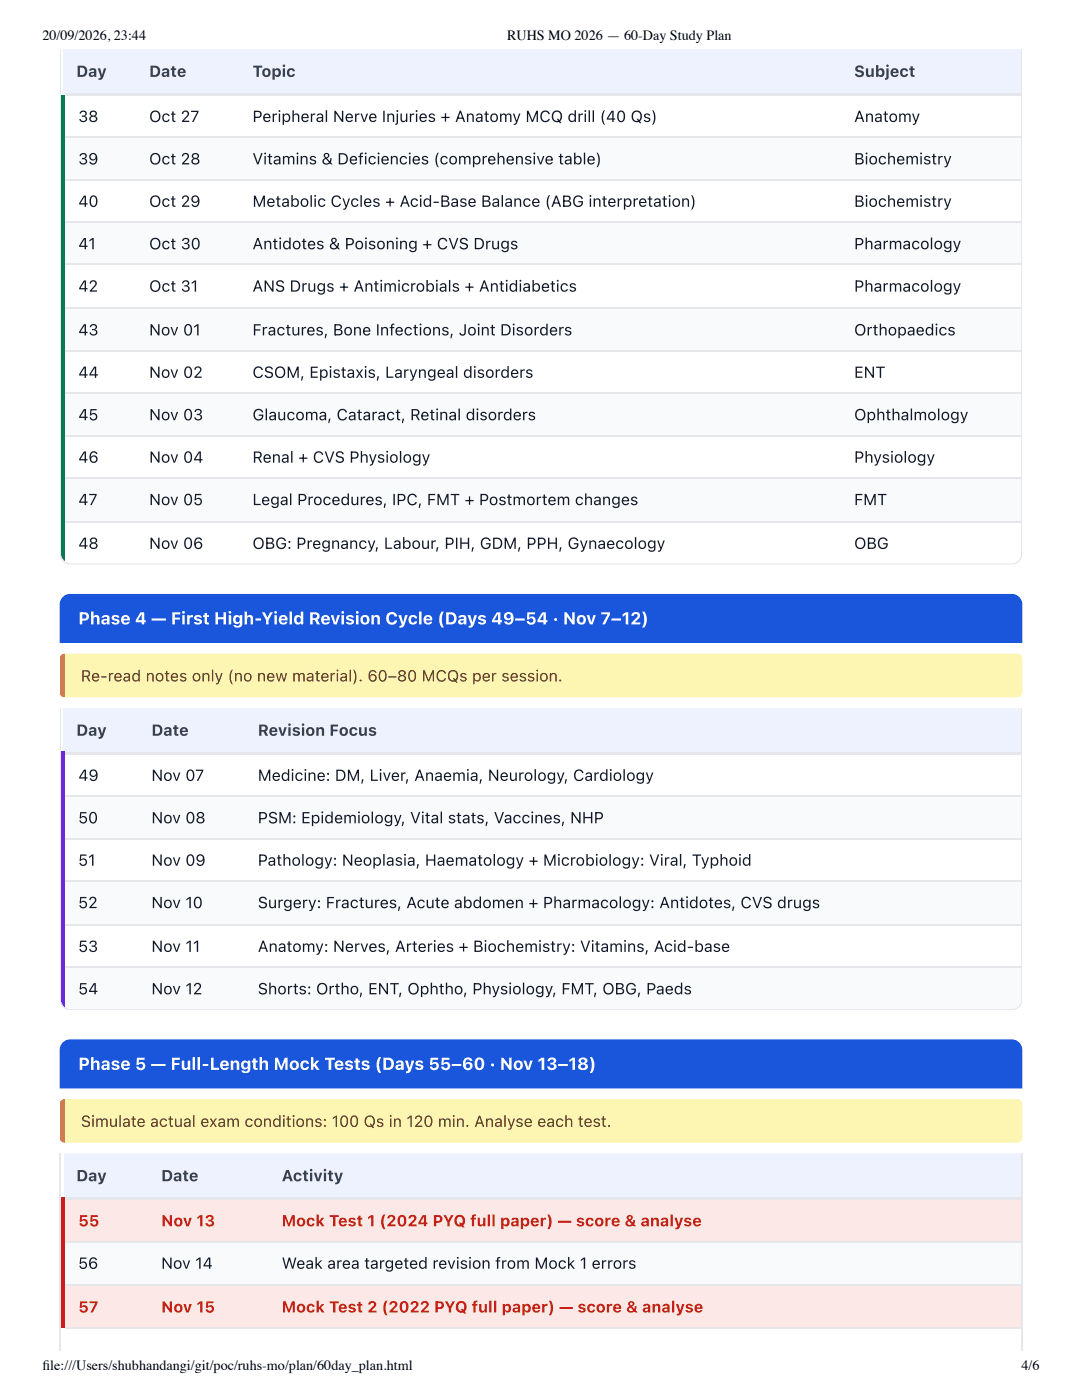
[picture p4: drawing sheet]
<svg xmlns="http://www.w3.org/2000/svg" width="216mm" height="279mm" viewBox="0 0 216 279" stroke-linecap="round" stroke-linejoin="round" font-family="sans-serif">
<defs><g id="words">
<g font-size="3.4" fill="#fff">
<text x="15.6" y="124.6">Phase 4 — First High-Yield Revision Cycle (Days 49–54 · Nov 7–12)</text>
<text x="15.6" y="213.5">Phase 5 — Full-Length Mock Tests (Days 55–60 · Nov 13–18)</text>
</g>
<g font-size="3.2" fill="#374151">
<text x="15.2" y="15.3">Day</text>
<text x="29.8" y="15.3">Date</text>
<text x="50.4" y="15.3">Topic</text>
<text x="170.4" y="15.3">Subject</text>
<text x="15.2" y="146.8">Day</text>
<text x="30.2" y="146.8">Date</text>
<text x="51.4" y="146.8">Revision Focus</text>
<text x="15.2" y="235.7">Day</text>
<text x="32.2" y="235.7">Date</text>
<text x="56.2" y="235.7">Activity</text>
</g>
<g font-size="3.2" fill="#111827">
<text x="15.6" y="24.3">38</text>
<text x="29.8" y="24.3">Oct 27</text>
<text x="50.4" y="24.3">Peripheral Nerve Injuries + Anatomy MCQ drill (40 Qs)</text>
<text x="170.4" y="24.3">Anatomy</text>
<text x="15.6" y="32.8">39</text>
<text x="29.8" y="32.8">Oct 28</text>
<text x="50.4" y="32.8">Vitamins &amp; Deficiencies (comprehensive table)</text>
<text x="170.4" y="32.8">Biochemistry</text>
<text x="15.6" y="41.3">40</text>
<text x="29.8" y="41.3">Oct 29</text>
<text x="50.4" y="41.3">Metabolic Cycles + Acid-Base Balance (ABG interpretation)</text>
<text x="170.4" y="41.3">Biochemistry</text>
<text x="15.6" y="49.7">41</text>
<text x="29.8" y="49.7">Oct 30</text>
<text x="50.4" y="49.7">Antidotes &amp; Poisoning + CVS Drugs</text>
<text x="170.4" y="49.7">Pharmacology</text>
<text x="15.6" y="58.2">42</text>
<text x="29.8" y="58.2">Oct 31</text>
<text x="50.4" y="58.2">ANS Drugs + Antimicrobials + Antidiabetics</text>
<text x="170.4" y="58.2">Pharmacology</text>
<text x="15.6" y="66.9">43</text>
<text x="29.8" y="66.9">Nov 01</text>
<text x="50.4" y="66.9">Fractures, Bone Infections, Joint Disorders</text>
<text x="170.4" y="66.9">Orthopaedics</text>
<text x="15.6" y="75.4">44</text>
<text x="29.8" y="75.4">Nov 02</text>
<text x="50.4" y="75.4">CSOM, Epistaxis, Laryngeal disorders</text>
<text x="170.4" y="75.4">ENT</text>
<text x="15.6" y="83.9">45</text>
<text x="29.8" y="83.9">Nov 03</text>
<text x="50.4" y="83.9">Glaucoma, Cataract, Retinal disorders</text>
<text x="170.4" y="83.9">Ophthalmology</text>
<text x="15.6" y="92.3">46</text>
<text x="29.8" y="92.3">Nov 04</text>
<text x="50.4" y="92.3">Renal + CVS Physiology</text>
<text x="170.4" y="92.3">Physiology</text>
<text x="15.6" y="100.8">47</text>
<text x="29.8" y="100.8">Nov 05</text>
<text x="50.4" y="100.8">Legal Procedures, IPC, FMT + Postmortem changes</text>
<text x="170.4" y="100.8">FMT</text>
<text x="15.6" y="109.5">48</text>
<text x="29.8" y="109.5">Nov 06</text>
<text x="50.4" y="109.5">OBG: Pregnancy, Labour, PIH, GDM, PPH, Gynaecology</text>
<text x="170.4" y="109.5">OBG</text>
<text x="15.6" y="155.8">49</text>
<text x="30.2" y="155.8">Nov 07</text>
<text x="51.4" y="155.8">Medicine: DM, Liver, Anaemia, Neurology, Cardiology</text>
<text x="15.6" y="164.3">50</text>
<text x="30.2" y="164.3">Nov 08</text>
<text x="51.4" y="164.3">PSM: Epidemiology, Vital stats, Vaccines, NHP</text>
<text x="15.6" y="172.8">51</text>
<text x="30.2" y="172.8">Nov 09</text>
<text x="51.4" y="172.8">Pathology: Neoplasia, Haematology + Microbiology: Viral, Typhoid</text>
<text x="15.6" y="181.2">52</text>
<text x="30.2" y="181.2">Nov 10</text>
<text x="51.4" y="181.2">Surgery: Fractures, Acute abdomen + Pharmacology: Antidotes, CVS drugs</text>
<text x="15.6" y="190">53</text>
<text x="30.2" y="190">Nov 11</text>
<text x="51.4" y="190">Anatomy: Nerves, Arteries + Biochemistry: Vitamins, Acid-base</text>
<text x="15.6" y="198.4">54</text>
<text x="30.2" y="198.4">Nov 12</text>
<text x="51.4" y="198.4">Shorts: Ortho, ENT, Ophtho, Physiology, FMT, OBG, Paeds</text>
<text x="15.6" y="253.2">56</text>
<text x="32.2" y="253.2">Nov 14</text>
<text x="56.2" y="253.2">Weak area targeted revision from Mock 1 errors</text>
</g>
<g font-size="3.2" fill="#5c4a00">
<text x="16.1" y="136">Re-read notes only (no new material). 60–80 MCQs per session.</text>
<text x="16.1" y="224.9">Simulate actual exam conditions: 100 Qs in 120 min. Analyse each test.</text>
</g>
<g font-size="3.2" fill="#c81e1e">
<text x="15.6" y="244.7">55</text>
<text x="32.2" y="244.7">Nov 13</text>
<text x="56.2" y="244.7">Mock Test 1 (2024 PYQ full paper) — score &amp; analyse</text>
<text x="15.6" y="261.9">57</text>
<text x="32.2" y="261.9">Nov 15</text>
<text x="56.2" y="261.9">Mock Test 2 (2022 PYQ full paper) — score &amp; analyse</text>
</g>
<g font-size="2.8">
<text x="8.5" y="7.9">20/09/2026, 23:44</text>
<text x="101.2" y="7.9">RUHS MO 2026 — 60-Day Study Plan</text>
<text x="8.5" y="273.3">fi le:///Users/shubhandangi/git/poc/ruhs-mo/plan/60day_plan.html</text>
<text x="203.8" y="273.3">4/6</text>
</g>
</g></defs>
<g fill="#e5e7eb">
<path d="M11.9 111.5h192.1v1.2h-192.1z"/>
<path d="M202.8 9.8h1.2v102.9h-1.2z"/>
<path d="M11.9 9.8h1.2v102.9h-1.2z"/>
</g>
<g fill="#eef2ff">
<path d="M12.7 9.8h14.3v9h-14.3z"/>
<path d="M27 9.8h20.6v9h-20.6z"/>
<path d="M47.6 9.8h120.1v9h-120.1z"/>
<path d="M167.7 9.8h36v9h-36z"/>
</g>
<g fill="#f9fafb">
<path d="M12.7 27.3h14.3v8.7h-14.3z"/>
<path d="M27 27.3h20.6v8.7h-20.6z"/>
<path d="M47.6 27.3h120.1v8.7h-120.1z"/>
<path d="M167.7 27.3h36v8.7h-36z"/>
<path d="M12.7 44.4h14.3v8.5h-14.3z"/>
<path d="M27 44.4h20.6v8.5h-20.6z"/>
<path d="M47.6 44.4h120.1v8.5h-120.1z"/>
<path d="M167.7 44.4h36v8.5h-36z"/>
<path d="M12.7 61.4h14.3v8.4h-14.3z"/>
<path d="M27 61.4h20.6v8.4h-20.6z"/>
<path d="M47.6 61.4h120.1v8.4h-120.1z"/>
<path d="M167.7 61.4h36v8.4h-36z"/>
<path d="M12.7 78.6h14.3v8.4h-14.3z"/>
<path d="M27 78.6h20.6v8.4h-20.6z"/>
<path d="M47.6 78.6h120.1v8.4h-120.1z"/>
<path d="M167.7 78.6h36v8.4h-36z"/>
<path d="M12.7 95.5h14.3v8.5h-14.3z"/>
<path d="M27 95.5h20.6v8.5h-20.6z"/>
<path d="M47.6 95.5h120.1v8.5h-120.1z"/>
<path d="M167.7 95.5h36v8.5h-36z"/>
</g>
<g fill="#e5e7eb">
<path d="M13 18.5h14v.5h-14z"/>
<path d="M27 18.5h20.6v.5h-20.6z"/>
<path d="M47.6 18.5h120.1v.5h-120.1z"/>
<path d="M167.7 18.5h36v.5h-36z"/>
</g>
<path d="M12.2 19h.8v8.5h-.8z" fill="#057a55"/>
<path d="M13 18.9h190.7" fill="none" stroke="#e5e7eb" stroke-width=".26"/>
<path d="M12.2 27.5h.8v8.5h-.8z" fill="#057a55"/>
<path d="M13 27.4h190.7" fill="none" stroke="#e5e7eb" stroke-width=".26"/>
<path d="M12.2 36h.8v8.4h-.8z" fill="#057a55"/>
<path d="M13 35.9h190.7" fill="none" stroke="#e5e7eb" stroke-width=".26"/>
<path d="M12.2 44.4h.8v8.5h-.8z" fill="#057a55"/>
<path d="M13 44.3h190.7" fill="none" stroke="#e5e7eb" stroke-width=".26"/>
<path d="M12.2 52.9h.8v8.7h-.8z" fill="#057a55"/>
<path d="M13 52.8h190.7" fill="none" stroke="#e5e7eb" stroke-width=".26"/>
<path d="M12.2 61.6h.8v8.5h-.8z" fill="#057a55"/>
<path d="M13 61.5h190.7" fill="none" stroke="#e5e7eb" stroke-width=".26"/>
<path d="M12.2 70.1h.8v8.5h-.8z" fill="#057a55"/>
<path d="M13 70h190.7" fill="none" stroke="#e5e7eb" stroke-width=".26"/>
<path d="M12.2 78.6h.8v8.4h-.8z" fill="#057a55"/>
<path d="M13 78.4h190.7" fill="none" stroke="#e5e7eb" stroke-width=".26"/>
<path d="M12.2 87h.8v8.5h-.8z" fill="#057a55"/>
<path d="M13 86.9h190.7" fill="none" stroke="#e5e7eb" stroke-width=".26"/>
<path d="M12.2 95.5h.8v8.7h-.8z" fill="#057a55"/>
<path d="M13 95.4h190.7" fill="none" stroke="#e5e7eb" stroke-width=".26"/>
<path d="M12.2 104.2h.8v8.1h-.8z" fill="#057a55"/>
<path d="M13 104.1h190.7" fill="none" stroke="#e5e7eb" stroke-width=".26"/>
<path d="M12.5 119.2a2.12 2.12 0 0 1 1.5-.7h187.9a2.12 2.12 0 0 1 2.1 2.1v7.7h-192.1v-7.7a2.12 2.12 0 0 1 .6-1.4z" fill="#1a56db"/>
<path d="M12.8 130.5l190.1-.1a1.06 1.06 0 0 1 1.1 1.1v6.6a1.06 1.06 0 0 1-1.1 1.1h-189.9a.95 .95 0 0 1-.6-1.1v-6.6l.1-.6z" fill="#fdf6b2"/>
<path d="M11.9 130.4h1.1v8.8h-1.1z" fill="#c27803"/>
<g fill="#e5e7eb">
<path d="M11.9 200.4h192.1v1.2h-192.1z"/>
<path d="M202.8 141.3h1.2v60.3h-1.2z"/>
<path d="M11.9 141.3h1.2v60.3h-1.2z"/>
</g>
<g fill="#eef2ff">
<path d="M12.7 141.3h14.8v9h-14.8z"/>
<path d="M27.5 141.3h21.2v9h-21.2z"/>
<path d="M48.7 141.3h155v9h-155z"/>
</g>
<g fill="#f9fafb">
<path d="M12.7 159h14.8v8.5h-14.8z"/>
<path d="M27.5 159h21.2v8.5h-21.2z"/>
<path d="M48.7 159h155v8.5h-155z"/>
<path d="M12.7 175.9h14.8v8.5h-14.8z"/>
<path d="M27.5 175.9h21.2v8.5h-21.2z"/>
<path d="M48.7 175.9h155v8.5h-155z"/>
<path d="M12.7 192.9h14.8v8.4h-14.8z"/>
<path d="M27.5 192.9h21.2v8.4h-21.2z"/>
<path d="M48.7 192.9h155v8.4h-155z"/>
</g>
<g fill="#e5e7eb">
<path d="M13 150h14.5v.5h-14.5z"/>
<path d="M27.5 150h21.2v.5h-21.2z"/>
<path d="M48.7 150h155v.5h-155z"/>
</g>
<g fill="#6c2bd9">
<path d="M12.2 150h.8v9h-.8z"/>
<path d="M12.2 159h.8v8.5h-.8z"/>
</g>
<path d="M13 158.9h190.7" fill="none" stroke="#e5e7eb" stroke-width=".26"/>
<path d="M12.2 167.5h.8v8.4h-.8z" fill="#6c2bd9"/>
<path d="M13 167.3h190.7" fill="none" stroke="#e5e7eb" stroke-width=".26"/>
<path d="M12.2 175.9h.8v8.8h-.8z" fill="#6c2bd9"/>
<path d="M13 175.8h190.7" fill="none" stroke="#e5e7eb" stroke-width=".26"/>
<path d="M12.2 184.7h.8v8.4h-.8z" fill="#6c2bd9"/>
<path d="M13 184.5h190.7" fill="none" stroke="#e5e7eb" stroke-width=".26"/>
<path d="M12.2 193.1h.8v8.2h-.8z" fill="#6c2bd9"/>
<path d="M13 193h190.7" fill="none" stroke="#e5e7eb" stroke-width=".26"/>
<path d="M12.5 208.1a2.12 2.12 0 0 1 1.5-.7h187.9a2.12 2.12 0 0 1 2.1 2.1v7.7h-192.1v-7.7a2.12 2.12 0 0 1 .6-1.4z" fill="#1a56db"/>
<path d="M12.8 219.4l190.1-.1a1.06 1.06 0 0 1 1.1 1.1v6.6a1.06 1.06 0 0 1-1.1 1.1h-189.9a.95 .95 0 0 1-.6-1.1v-6.6l.1-.6z" fill="#fdf6b2"/>
<path d="M11.9 219.3h1.1v8.8h-1.1z" fill="#c27803"/>
<path d="M12 230.2v39.3M203.9 230.2v39.3" fill="none" stroke="#e5e7eb" stroke-width=".26"/>
<g fill="#eef2ff">
<path d="M12.7 230.2h16.9v9h-16.9z"/>
<path d="M29.6 230.2h23.8v9h-23.8z"/>
<path d="M53.4 230.2h150.3v9h-150.3z"/>
</g>
<g fill="#fde8e8">
<path d="M12.7 239.2h16.9v8.7h-16.9z"/>
<path d="M29.6 239.2h23.8v8.7h-23.8z"/>
<path d="M53.4 239.2h150.3v8.7h-150.3z"/>
</g>
<g fill="#f9fafb">
<path d="M12.7 247.9h16.9v8.5h-16.9z"/>
<path d="M29.6 247.9h23.8v8.5h-23.8z"/>
<path d="M53.4 247.9h150.3v8.5h-150.3z"/>
</g>
<g fill="#fde8e8">
<path d="M12.7 256.4h16.9v8.4h-16.9z"/>
<path d="M29.6 256.4h23.8v8.4h-23.8z"/>
<path d="M53.4 256.4h150.3v8.4h-150.3z"/>
</g>
<g fill="#e5e7eb">
<path d="M13 238.9h16.6v.5h-16.6z"/>
<path d="M29.6 238.9h23.8v.5h-23.8z"/>
<path d="M53.4 238.9h150.3v.5h-150.3z"/>
</g>
<g fill="#c81e1e">
<path d="M12.2 238.9h.8v9h-.8z"/>
<path d="M12.2 247.9h.8v8.7h-.8z"/>
</g>
<path d="M13 247.8h190.7" fill="none" stroke="#e5e7eb" stroke-width=".26"/>
<path d="M12.2 256.6h.8v8.2h-.8z" fill="#c81e1e"/>
<path d="M13 256.5h190.7M13 265h190.7" fill="none" stroke="#e5e7eb" stroke-width=".26"/>
<use href="#words"/>
</svg>
